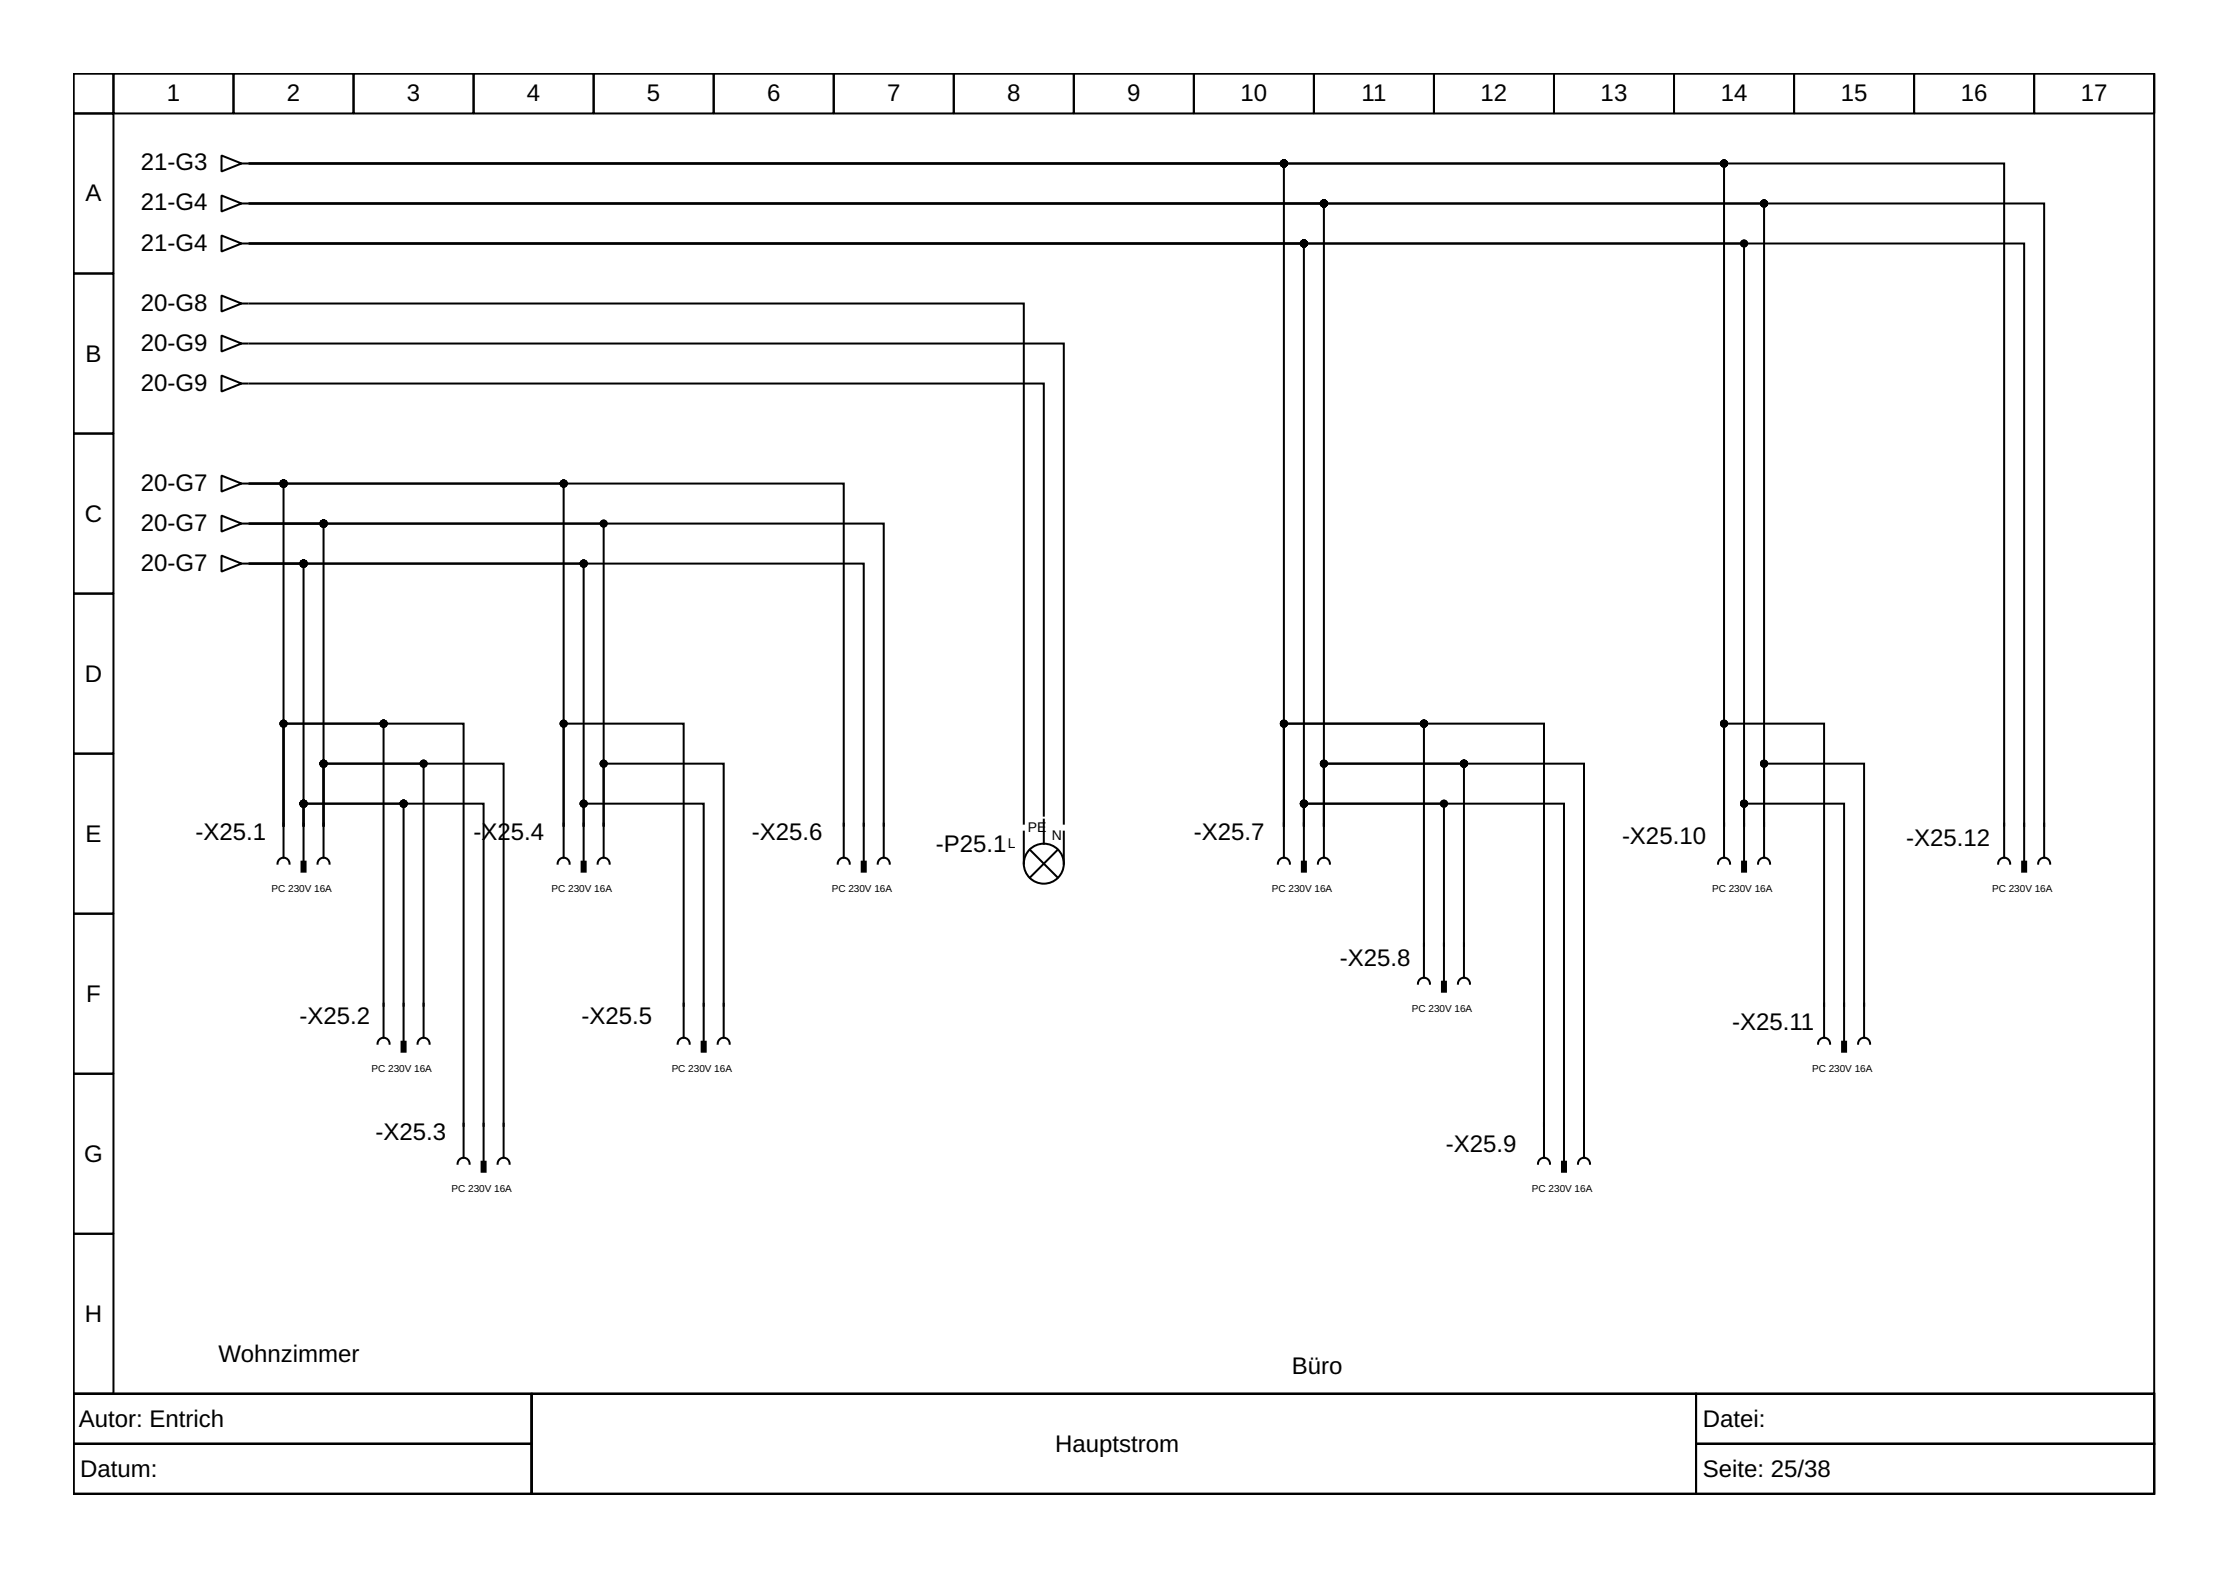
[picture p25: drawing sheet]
<svg xmlns="http://www.w3.org/2000/svg" width="297mm" height="210mm" viewBox="0 0 297 210" stroke-linecap="round" stroke-linejoin="round" font-family="sans-serif">
<defs><g id="words">
<g font-size="3.2">
<text x="22.2" y="13.5">1</text>
<text x="38.2" y="13.5">2</text>
<text x="54.2" y="13.5">3</text>
<text x="70.2" y="13.5">4</text>
<text x="86.2" y="13.5">5</text>
<text x="102.2" y="13.5">6</text>
<text x="118.2" y="13.5">7</text>
<text x="134.2" y="13.5">8</text>
<text x="150.2" y="13.5">9</text>
<text x="165.3" y="13.5">10</text>
<text x="181.4" y="13.5">11</text>
<text x="197.3" y="13.5">12</text>
<text x="213.3" y="13.5">13</text>
<text x="229.3" y="13.5">14</text>
<text x="245.3" y="13.5">15</text>
<text x="261.3" y="13.5">16</text>
<text x="277.3" y="13.5">17</text>
<text x="18.8" y="22.7">21-G3</text>
<text x="11.4" y="26.9">A</text>
<text x="18.8" y="28.1">21-G4</text>
<text x="18.8" y="33.4">21-G4</text>
<text x="18.8" y="41.4">20-G8</text>
<text x="18.8" y="46.7">20-G9</text>
<text x="11.4" y="48.2">B</text>
<text x="18.8" y="52">20-G9</text>
<text x="18.8" y="65.4">20-G7</text>
<text x="11.3" y="69.5">C</text>
<text x="18.8" y="70.7">20-G7</text>
<text x="18.8" y="76">20-G7</text>
<text x="11.3" y="90.8">D</text>
<text x="11.4" y="112.2">E</text>
<text x="26.1" y="111.9">-X25.1</text>
<text x="63.1" y="111.9">-X25.4</text>
<text x="100.2" y="111.9">-X25.6</text>
<text x="124.7" y="113.5">-P25.1</text>
<text x="159.1" y="111.9">-X25.7</text>
<text x="216.2" y="112.4">-X25.10</text>
<text x="254" y="112.7">-X25.12</text>
<text x="178.6" y="128.7">-X25.8</text>
<text x="11.5" y="133.5">F</text>
<text x="39.9" y="136.4">-X25.2</text>
<text x="77.5" y="136.4">-X25.5</text>
<text x="230.8" y="137.2">-X25.11</text>
<text x="11.2" y="154.8">G</text>
<text x="50" y="151.9">-X25.3</text>
<text x="192.7" y="153.5">-X25.9</text>
<text x="11.3" y="176.2">H</text>
<text x="29.1" y="181.5">Wohnzimmer</text>
<text x="172.2" y="183.1">Büro</text>
<text x="10.5" y="190.2">Autor: Entrich</text>
<text x="226.9" y="190.2">Datei:</text>
<text x="10.7" y="196.8">Datum:</text>
<text x="140.6" y="193.5">Hauptstrom</text>
<text x="226.9" y="196.8">Seite: 25/38</text>
</g>
<g font-size="1.9">
<text x="134.3" y="113">L</text>
<text x="137" y="110.8">PE</text>
<text x="140.2" y="111.9">N</text>
</g>
<g font-size="1.3">
<text x="36.2" y="118.8">PC 230V 16A</text>
<text x="73.5" y="118.8">PC 230V 16A</text>
<text x="110.8" y="118.8">PC 230V 16A</text>
<text x="169.5" y="118.8">PC 230V 16A</text>
<text x="228.1" y="118.8">PC 230V 16A</text>
<text x="265.5" y="118.8">PC 230V 16A</text>
<text x="188.2" y="134.8">PC 230V 16A</text>
<text x="49.5" y="142.8">PC 230V 16A</text>
<text x="89.5" y="142.8">PC 230V 16A</text>
<text x="241.5" y="142.8">PC 230V 16A</text>
<text x="60.2" y="158.8">PC 230V 16A</text>
<text x="204.2" y="158.8">PC 230V 16A</text>
</g>
</g></defs>
<g fill="none" stroke="#000" stroke-width=".27">
<path d="M9.8 9.8h277.3v176h-277.3zM9.8 9.8h5.3v5.3h-5.3zM9.8 15.1h5.3v21.4h-5.3zM15.1 9.8h16v5.3h-16zM31.1 9.8h16v5.3h-16zM47.1 9.8h16v5.3h-16zM63.1 9.8h16v5.3h-16zM79.1 9.8h16v5.3h-16zM95.1 9.8h16v5.3h-16zM111.1 9.8h16v5.3h-16zM127.1 9.8h16v5.3h-16zM143.1 9.8h16v5.3h-16z"/>
<path d="M159.1 9.8h16v5.3h-16zM175.1 9.8h16v5.3h-16zM191.1 9.8h16v5.3h-16zM207.1 9.8h16v5.3h-16zM223.1 9.8h16v5.3h-16zM239.1 9.8h16v5.3h-16zM255.1 9.8h16v5.3h-16zM271.1 9.8h16v5.3h-16zM9.8 36.5h5.3v21.3h-5.3zM29.5 26.1l2.7 1-2.7 1.1zM29.5 20.7l2.7 1.1-2.7 1.1zM29.5 31.4l2.7 1.1-2.7 1z"/>
<path d="M29.5 39.4l2.7 1.1-2.7 1zM32.2 27.1h.8M32.2 21.8h.8M32.2 32.5h.8M33.3 32.5h199.1v77.5v-2.9h13.3v26.9M33.3 21.8h196.4v88.2v-13.6h13.4v37.6M33.3 27.1h201.8v82.9v-8.2h13.3v32.2M33.3 32.5h140.5v77.5M33.3 27.1h239.1v82.9M33.3 21.8h233.8v88.2M33.3 32.5h236.4v77.5M33.3 27.1h143.1v82.9"/>
<path d="M33.3 21.8h137.8v88.2M9.8 57.8h5.3v21.3h-5.3zM29.5 50l2.7 1.1-2.7 1.1zM29.5 44.7l2.7 1.1-2.7 1zM32.2 51.1h.8M32.2 45.8h.8M32.2 40.5h.8M33.3 45.8h108.5v64M33.3 51.1h105.8v57.6M33.3 40.5h103.1v69.3M9.8 79.1h5.3v21.3h-5.3zM29.5 63.4l2.7 1-2.7 1.1z"/>
<path d="M29.5 74l2.7 1.1-2.7 1.1zM29.5 68.7l2.7 1.1-2.7 1zM32.2 64.4h.8M32.2 75.1h.8M32.2 69.8h.8M33.3 69.8h9.8v40.2M33.3 64.4h41.8v45.6v-13.6h16v37.6M33.3 75.1h81.8v34.9M33.3 69.8h47.1v40.2v-8.2h16v32.2M33.3 75.1h7.2v34.9M33.3 64.4h79.1v45.6M33.3 75.1h44.5v34.9v-2.9h16v26.9"/>
<path d="M33.3 64.4h4.5v45.6M33.3 69.8h84.5v40.2M9.8 100.4h5.3v21.4h-5.3zM37 115.1a.8 .8 0 0 1 .8-.8 .8 .8 0 0 1 .8 .8M37.8 109.8v4.5M37.8 110v-13.6h13.3v37.6M37.8 110v-13.6h24v53.6M40.5 109.8v5M40.5 110v-2.9h23.9v42.9M40.5 110v-2.9h13.3v26.9M42.3 115.1a.8 .8 0 0 1 .8-.8 .8 .8 0 0 1 .8 .8M43.1 109.8v4.5"/>
<path d="M43.1 110v-8.2h24v48.2M43.1 110v-8.2h13.3v32.2M74.3 115.1a.8 .8 0 0 1 .8-.8 .8 .8 0 0 1 .8 .8M75.1 109.8v4.5M77.8 109.8v5M79.6 115.1a.8 .8 0 0 1 .8-.8 .8 .8 0 0 1 .8 .8M80.4 109.8v4.5M111.6 115.1a.8 .8 0 0 1 .8-.8 .8 .8 0 0 1 .8 .8M112.4 109.8v4.5M115.1 109.8v5M117 115.1a.8 .8 0 0 1 .8-.8 .8 .8 0 0 1 .8 .8M117.8 109.8v4.5"/>
<path d="M136.4 110.8v4.3M137.2 113.2l3.8 3.8M139.1 109.2v3.2M141 113.2l-3.8 3.8M141.8 110.8v4.3M170.3 115.1a.8 .8 0 0 1 .8-.8 .8 .8 0 0 1 .8 .8M171.1 109.8v4.5M171.1 110v-13.6h18.7v29.6M171.1 110v-13.6h34.7v53.6M173.8 109.8v5M173.8 110v-2.9h34.6v42.9M173.8 110v-2.9h18.6v18.9"/>
<path d="M175.6 115.1a.8 .8 0 0 1 .8-.8 .8 .8 0 0 1 .8 .8M176.4 109.8v4.5M176.4 110v-8.2h18.7v24.2M176.4 110v-8.2h34.7v48.2M228.9 115.1a.8 .8 0 0 1 .8-.8 .8 .8 0 0 1 .8 .8M229.7 109.8v4.5M232.4 109.8v5M234.3 115.1a.8 .8 0 0 1 .8-.8 .8 .8 0 0 1 .8 .8M235.1 109.8v4.5M266.3 115.1a.8 .8 0 0 1 .8-.8 .8 .8 0 0 1 .8 .8M267.1 109.8v4.5M269.7 109.8v5"/>
<path d="M271.6 115.1a.8 .8 0 0 1 .8-.8 .8 .8 0 0 1 .8 .8M272.4 109.8v4.5M9.8 121.8h5.3v21.3h-5.3zM50.3 139.1a.8 .8 0 0 1 .8-.8 .8 .8 0 0 1 .8 .8M51.1 133.8v4.5M53.8 133.8v5M55.6 139.1a.8 .8 0 0 1 .8-.8 .8 .8 0 0 1 .8 .8M56.4 133.8v4.5M90.3 139.1a.8 .8 0 0 1 .8-.8 .8 .8 0 0 1 .8 .8M91.1 133.8v4.5M93.8 133.8v5M95.6 139.1a.8 .8 0 0 1 .8-.8 .8 .8 0 0 1 .8 .8"/>
<path d="M96.4 133.8v4.5M189 131.1a.8 .8 0 0 1 .8-.8 .8 .8 0 0 1 .8 .8M189.8 125.8v4.5M192.4 125.8v5M194.3 131.1a.8 .8 0 0 1 .8-.8 .8 .8 0 0 1 .8 .8M195.1 125.8v4.5M242.3 139.1a.8 .8 0 0 1 .8-.8 .8 .8 0 0 1 .8 .8M243.1 133.8v4.5M245.7 133.8v5M247.6 139.1a.8 .8 0 0 1 .8-.8 .8 .8 0 0 1 .8 .8M248.4 133.8v4.5M9.8 143.1h5.3v21.3h-5.3z"/>
<path d="M61 155.1a.8 .8 0 0 1 .8-.8 .8 .8 0 0 1 .8 .8M61.8 149.8v4.5M64.4 149.8v5M66.3 155.1a.8 .8 0 0 1 .8-.8 .8 .8 0 0 1 .8 .8M67.1 149.8v4.5M205 155.1a.8 .8 0 0 1 .8-.8 .8 .8 0 0 1 .8 .8M205.8 149.8v4.5M208.4 149.8v5M210.3 155.1a.8 .8 0 0 1 .8-.8 .8 .8 0 0 1 .8 .8M211.1 149.8v4.5M9.8 164.4h5.3v21.4h-5.3zM9.8 185.8h277.3v13.3h-277.3z"/>
<path d="M9.8 185.8h61v6.6h-61zM9.8 192.4h61v6.7h-61zM70.8 185.8h155.2v13.3h-155.2zM226 185.8h61.1v6.6h-61.1zM226 192.4h61.1v6.7h-61.1z"/>
<circle cx="139.1" cy="115.1" r="2.67"/>
</g>
<g fill="#000" stroke="#000" stroke-width=".27">
<path d="M40.2 114.8h.5v1.4h-.5z" fill-rule="evenodd"/>
<path d="M77.5 114.8h.5v1.4h-.5z" fill-rule="evenodd"/>
<path d="M114.8 114.8h.6v1.4h-.6z" fill-rule="evenodd"/>
<path d="M173.5 114.8h.5v1.4h-.5z" fill-rule="evenodd"/>
<path d="M232.1 114.8h.6v1.4h-.6z" fill-rule="evenodd"/>
<path d="M269.5 114.8h.5v1.4h-.5z" fill-rule="evenodd"/>
<path d="M53.5 138.8h.5v1.4h-.5z" fill-rule="evenodd"/>
<path d="M93.5 138.8h.5v1.4h-.5z" fill-rule="evenodd"/>
<path d="M192.2 130.8h.5v1.4h-.5z" fill-rule="evenodd"/>
<path d="M245.5 138.8h.5v1.4h-.5z" fill-rule="evenodd"/>
<path d="M64.2 154.8h.5v1.4h-.5z" fill-rule="evenodd"/>
<path d="M208.2 154.8h.5v1.4h-.5z" fill-rule="evenodd"/>
<circle cx="171.1" cy="21.8" r=".4"/>
<circle cx="173.8" cy="32.5" r=".4"/>
<circle cx="176.4" cy="27.1" r=".4"/>
<circle cx="229.7" cy="21.8" r=".4"/>
<circle cx="232.4" cy="32.5" r=".4"/>
<circle cx="235.1" cy="27.1" r=".4"/>
<circle cx="37.8" cy="64.4" r=".4"/>
<circle cx="40.5" cy="75.1" r=".4"/>
<circle cx="43.1" cy="69.8" r=".4"/>
<circle cx="75.1" cy="64.4" r=".4"/>
<circle cx="77.8" cy="75.1" r=".4"/>
<circle cx="80.4" cy="69.8" r=".4"/>
<circle cx="37.8" cy="96.4" r=".4"/>
<circle cx="51.1" cy="96.4" r=".4"/>
<circle cx="75.1" cy="96.4" r=".4"/>
<circle cx="171.1" cy="96.4" r=".4"/>
<circle cx="189.8" cy="96.4" r=".4"/>
<circle cx="229.7" cy="96.4" r=".4"/>
<circle cx="40.5" cy="107.1" r=".4"/>
<circle cx="43.1" cy="101.8" r=".4"/>
<circle cx="53.8" cy="107.1" r=".4"/>
<circle cx="56.4" cy="101.8" r=".4"/>
<circle cx="77.8" cy="107.1" r=".4"/>
<circle cx="80.4" cy="101.8" r=".4"/>
<circle cx="173.8" cy="107.1" r=".4"/>
<circle cx="176.4" cy="101.8" r=".4"/>
<circle cx="192.4" cy="107.1" r=".4"/>
<circle cx="195.1" cy="101.8" r=".4"/>
<circle cx="232.4" cy="107.1" r=".4"/>
<circle cx="235.1" cy="101.8" r=".4"/>
</g>
<use href="#words"/>
</svg>
